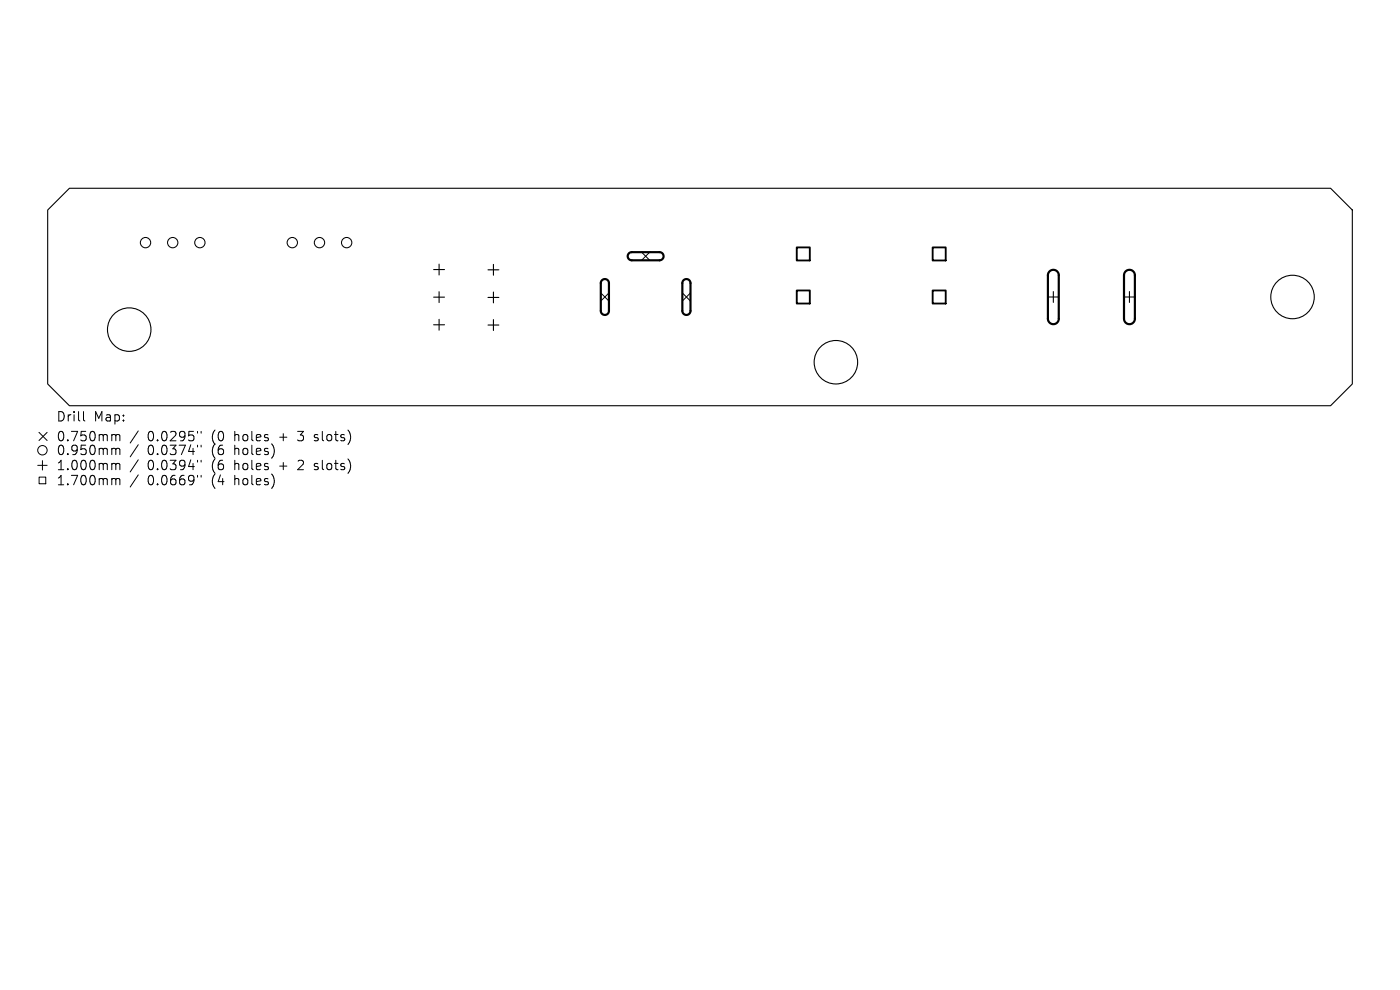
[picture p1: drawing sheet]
<svg xmlns="http://www.w3.org/2000/svg" width="297mm" height="210mm" viewBox="0 0 297 210" stroke-linecap="round" stroke-linejoin="round" font-family="sans-serif">
<defs><g id="words">
<g font-size="2.8">
<text x="12" y="89.6">Drill</text>
<text x="19.9" y="89.6">Map:</text>
<text x="12" y="93.8">0.750mm</text>
<text x="31.2" y="93.8">0.0295&quot;</text>
<text x="44.9" y="93.8">(0</text>
<text x="49.7" y="93.8">holes</text>
<text x="59.4" y="93.8">+</text>
<text x="63.5" y="93.8">3</text>
<text x="67" y="93.8">slots)</text>
<text x="12" y="96.8">0.950mm</text>
<text x="12" y="100">1.000mm</text>
<text x="31.2" y="96.8">0.0374&quot;</text>
<text x="31.2" y="100">0.0394&quot;</text>
<text x="44.9" y="96.8">(6</text>
<text x="44.9" y="100">(6</text>
<text x="49.7" y="96.8">holes)</text>
<text x="49.7" y="100">holes</text>
<text x="59.4" y="100">+</text>
<text x="63.5" y="100">2</text>
<text x="67" y="100">slots)</text>
<text x="12" y="103.2">1.700mm</text>
<text x="31.2" y="103.2">0.0669&quot;</text>
<text x="44.9" y="103.2">(4</text>
<text x="49.7" y="103.2">holes)</text>
</g>
</g></defs>
<g fill="none" stroke="#000" stroke-width=".23">
<path d="M14.7 39.9h267.6l4.6 4.7v36.9l-4.6 4.6h-267.6l-4.6-4.6v-36.9zM92 57.2h2.3M93.1 56v2.3M103.5 57.2h2.3M104.7 56.1v2.3M92 63h2.3M92 68.9h2.3M93.1 61.9v2.3M93.1 67.7v2.3M103.5 63.1h2.3M103.5 69h2.3M104.7 61.9v2.3"/>
<path d="M104.7 67.8v2.3M222.3 63h2.3M223.5 61.8v2.4M238.5 63h2.3M239.6 61.8v2.4"/>
<circle cx="27.4" cy="69.9" r="4.6"/>
<circle cx="177.3" cy="76.8" r="4.6"/>
<circle cx="274.2" cy="63" r="4.6"/>
</g>
<g fill="none" stroke="#000" stroke-width=".21">
<path d="M136.1 53.5l1.7 1.7M137.8 53.5l-1.7 1.7M127.5 62.1l1.7 1.8M129.2 62.1l-1.7 1.8M144.8 62.1l1.7 1.8M146.5 62.1l-1.7 1.8M8 98.7h2M8.3 91.7l1.7 1.7M9 97.7v2M10 91.7l-1.7 1.7M17.7 87.3v1.7l.3 .3M24.3 92.2l.3 .3"/>
<path d="M24.3 95.1l.3 .3M24.3 98.3l.3 .3M24.6 92.5v1M24.6 95.4v1M24.6 98.6v1M24.6 92.5l.3-.3 .4 .1 .1 1.2M24.6 95.4l.3-.3 .4 .1 .1 1.2M24.6 98.6l.3-.3 .4 .1 .1 1.2M29.3 91.4l-1.7 2.6M29.3 94.3l-1.7 2.6M29.3 97.5l-1.7 2.6M41.9 91.5v.4"/>
<path d="M41.9 94.4v.4M41.9 97.6v.4M42.7 91.5v.4M42.7 94.4v.4M42.7 97.6v.4M58.1 95v1.3M8.3 101.2h1.4v1.4h-1.4zM24.3 101.5l.3 .3M24.6 101.8v1M24.6 101.8l.3-.3 .4 .1 .1 1.2M29.3 100.7l-1.7 2.6M41.9 100.8v.4"/>
<path d="M42.7 100.8v.4M58.1 101.4v1.3"/>
<circle cx="9" cy="95.5" r="1"/>
</g>
<path d="M127.7 59.4a.86 .86 0 0 1 1-.1 .86 .86 0 0 1 .5 .8v5.8a.86 .86 0 0 1-.9 .9 .86 .86 0 0 1-.8-.9v-5.8zM133.4 53.7l.6-.2h5.9a.86 .86 0 0 1 .9 .9 .86 .86 0 0 1-.9 .8h-5.9a.87 .87 0 0 1-.8-.5 .87 .87 0 0 1 .2-1zM145 59.4a.86 .86 0 0 1 .9-.1 .86 .86 0 0 1 .6 .8v5.8a.86 .86 0 0 1-.9 .9 .86 .86 0 0 1-.8-.9v-5.8zM222.6 57.6a1.15 1.15 0 0 1 1.3-.3 1.15 1.15 0 0 1 .7 1.1v9.2a1.15 1.15 0 0 1-1.1 1.2 1.15 1.15 0 0 1-1.2-1.2v-9.2zM238.8 57.6a1.15 1.15 0 0 1 1.2-.3 1.15 1.15 0 0 1 .8 1.1v9.2a1.15 1.15 0 0 1-1.2 1.2 1.15 1.15 0 0 1-1.1-1.2v-9.2z" fill="none" stroke="#000" stroke-width=".46"/>
<g fill="none" stroke="#000" stroke-width=".22">
<circle cx="30.9" cy="51.5" r="1.1"/>
<circle cx="36.6" cy="51.5" r="1.1"/>
<circle cx="42.4" cy="51.5" r="1.1"/>
<circle cx="62" cy="51.5" r="1.1"/>
<circle cx="67.8" cy="51.5" r="1.1"/>
<circle cx="73.5" cy="51.5" r="1.1"/>
</g>
<path d="M169 52.5h2.8v2.8h-2.8zM197.9 52.5h2.7v2.8h-2.7zM169 61.6h2.8v2.8h-2.8zM197.9 61.6h2.7v2.8h-2.7z" fill="none" stroke="#000" stroke-width=".39"/>
<use href="#words"/>
</svg>
